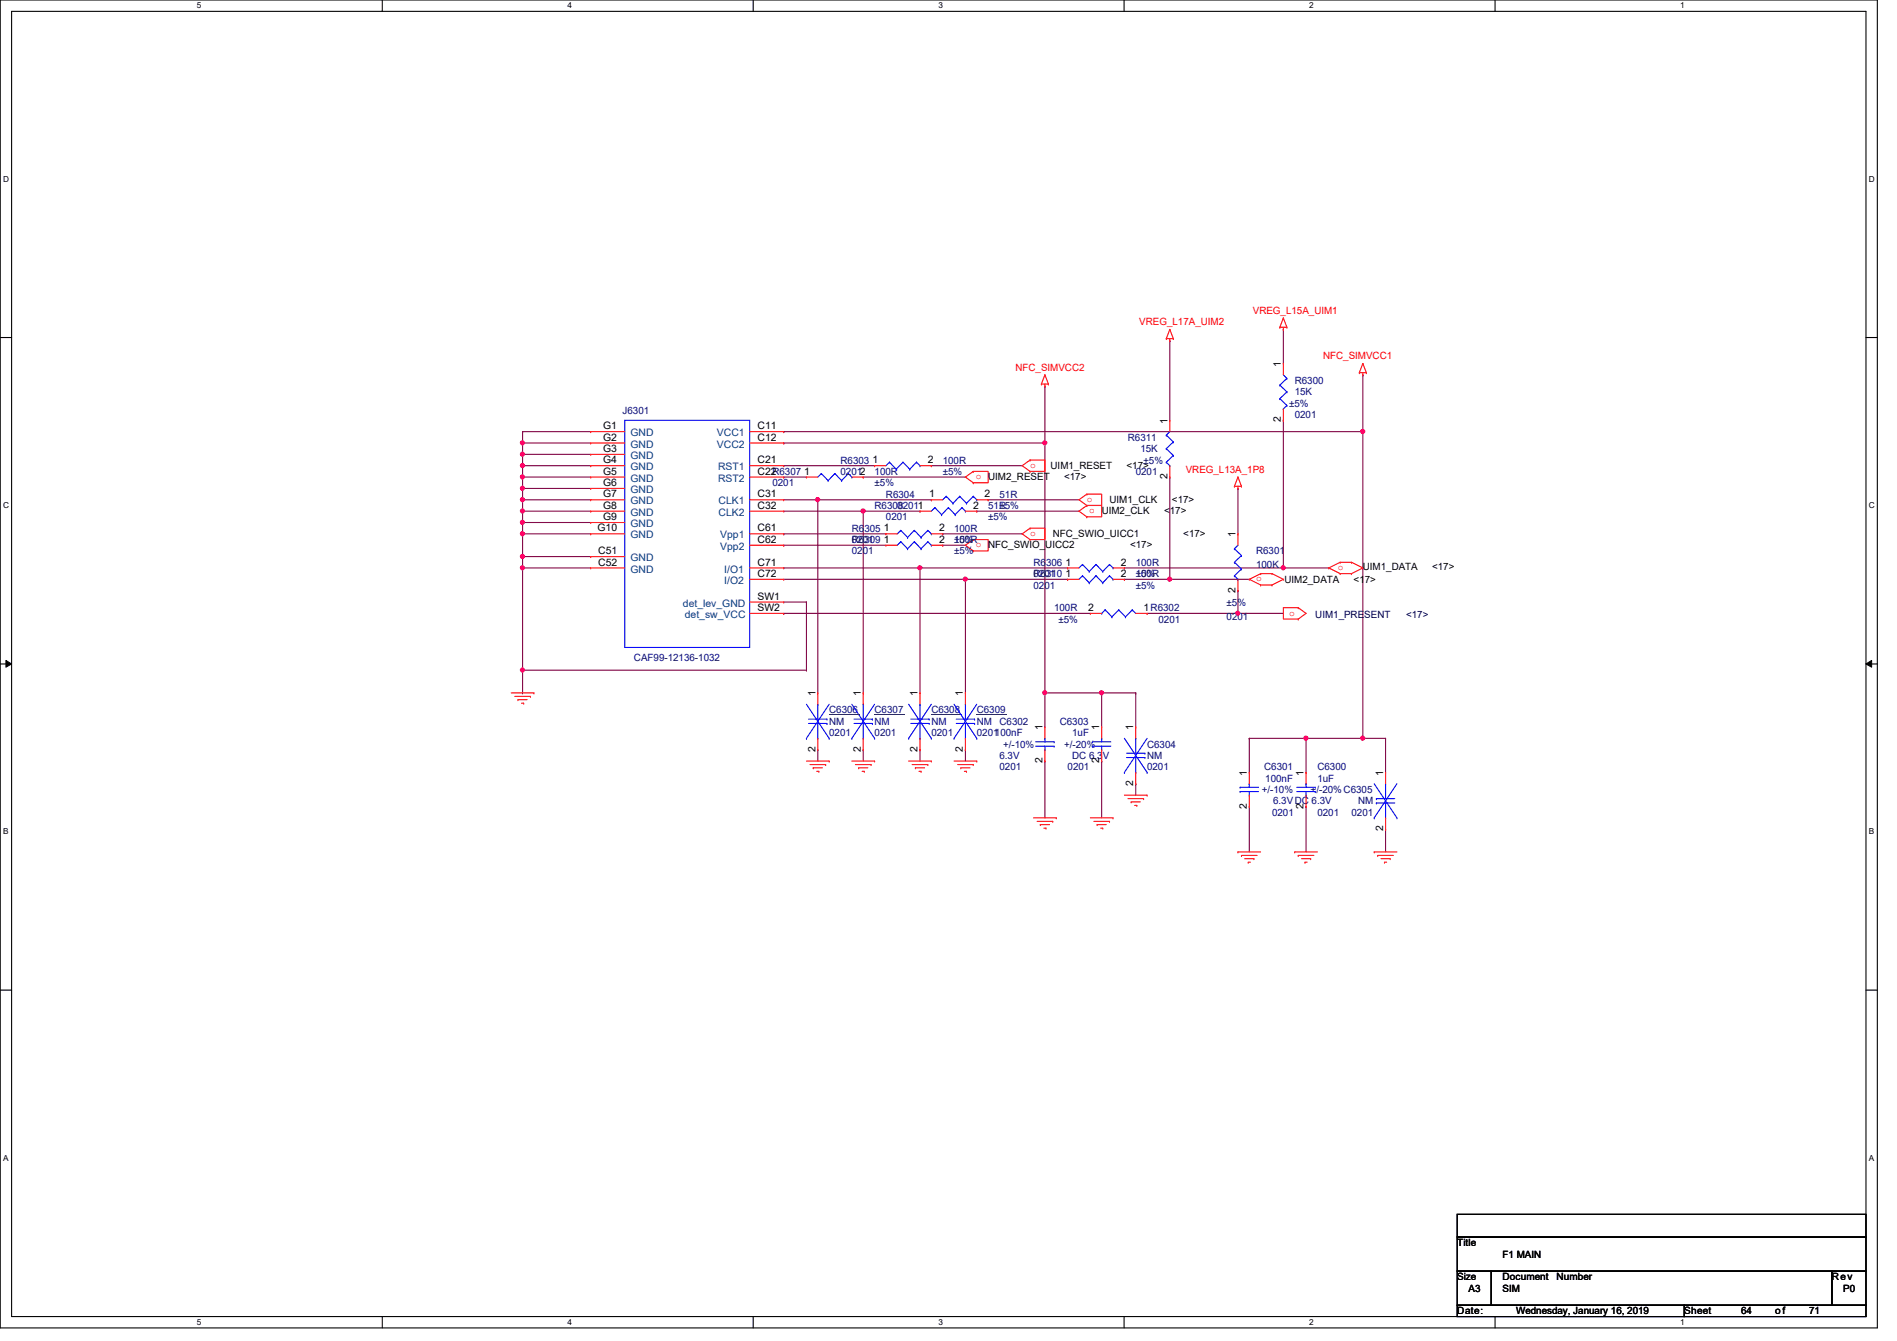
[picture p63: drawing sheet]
<svg xmlns="http://www.w3.org/2000/svg" width="297mm" height="210mm" viewBox="0 0 297 210" stroke-linecap="round" stroke-linejoin="round" font-family="sans-serif">
<defs><g id="words">
<g font-size="1.6" fill="#f00">
<text x="178.4" y="50.9">VREG_L17A_UIM2</text>
<text x="196.2" y="49.1">VREG_L15A_UIM1</text>
<text x="159" y="58">NFC_SIMVCC2</text>
<text x="207.2" y="56.2">NFC_SIMVCC1</text>
<text x="185.7" y="74">VREG_L13A_1P8</text>
</g>
<g font-size="1.6">
<text x="200.6" y="57.4" transform="rotate(-90 200.6 57.4)">1</text>
<text x="94.4" y="67.2">G1</text>
<text x="94.4" y="69">G2</text>
<text x="94.4" y="70.7">G3</text>
<text x="118.6" y="69">C12</text>
<text x="118.6" y="67.2">C11</text>
<text x="182.8" y="66.3" transform="rotate(-90 182.8 66.3)">1</text>
<text x="200.6" y="66.1" transform="rotate(-90 200.6 66.1)">2</text>
<text x="94.4" y="72.5">G4</text>
<text x="94.4" y="74.3">G5</text>
<text x="94.4" y="76.1">G6</text>
<text x="94.4" y="77.9">G7</text>
<text x="118.6" y="72.5">C21</text>
<text x="118.6" y="74.3">C22R6307</text>
<text x="118.6" y="77.9">C31</text>
<text x="125.9" y="74.3">1</text>
<text x="136.6" y="72.5">1</text>
<text x="145.3" y="72.5">2</text>
<text x="145.5" y="77.9">1</text>
<text x="154.2" y="77.9">2</text>
<text x="154.7" y="75.1">UIM2_RESET</text>
<text x="164.5" y="73.4">UIM1_RESET</text>
<text x="166.6" y="75.1">&lt;17&gt;</text>
<text x="176.4" y="73.4">&lt;17&gt;</text>
<text x="182.8" y="75" transform="rotate(-90 182.8 75)">2</text>
<text x="93.6" y="83.2">G10</text>
<text x="94.4" y="79.6">G8</text>
<text x="94.4" y="81.4">G9</text>
<text x="118.6" y="79.6">C32</text>
<text x="118.6" y="83.2">C61</text>
<text x="138.4" y="83.2">1</text>
<text x="147.1" y="83.2">2</text>
<text x="152.4" y="79.6">2</text>
<text x="172.5" y="80.4">UIM2_CLK</text>
<text x="173.7" y="78.8">UIM1_CLK</text>
<text x="182.3" y="80.4">&lt;17&gt;</text>
<text x="183.5" y="78.8">&lt;17&gt;</text>
<text x="93.7" y="86.7">C51</text>
<text x="93.7" y="88.5">C52</text>
<text x="118.6" y="85">C62</text>
<text x="118.6" y="88.5">C71</text>
<text x="138.4" y="85">1</text>
<text x="147.1" y="85">2</text>
<text x="154.7" y="85.7">NFC_SWIO_UICC2</text>
<text x="164.8" y="84.1">NFC_SWIO_UICC1</text>
<text x="166.8" y="88.5">1</text>
<text x="175.5" y="88.5">2</text>
<text x="176.9" y="85.7">&lt;17&gt;</text>
<text x="185.3" y="84.1">&lt;17&gt;</text>
<text x="193.5" y="84.1" transform="rotate(-90 193.5 84.1)">1</text>
<text x="213.4" y="89.3">UIM1_DATA</text>
<text x="224.2" y="89.3">&lt;17&gt;</text>
<text x="118.6" y="93.9">SW1</text>
<text x="118.6" y="95.6">SW2</text>
<text x="118.6" y="90.3">C72</text>
<text x="166.8" y="90.3">1</text>
<text x="170.4" y="95.6">2</text>
<text x="175.5" y="90.3">2</text>
<text x="179.1" y="95.6">1R6302</text>
<text x="193.5" y="92.8" transform="rotate(-90 193.5 92.8)">2</text>
<text x="201.1" y="91.2">UIM2_DATA</text>
<text x="212" y="91.2">&lt;17&gt;</text>
<text x="127.7" y="109" transform="rotate(-90 127.7 109)">1</text>
<text x="134.8" y="109" transform="rotate(-90 134.8 109)">1</text>
<text x="143.7" y="109" transform="rotate(-90 143.7 109)">1</text>
<text x="150.8" y="109" transform="rotate(-90 150.8 109)">1</text>
<text x="127.7" y="117.7" transform="rotate(-90 127.7 117.7)">2</text>
<text x="134.8" y="117.7" transform="rotate(-90 134.8 117.7)">2</text>
<text x="143.7" y="117.7" transform="rotate(-90 143.7 117.7)">2</text>
<text x="150.8" y="117.7" transform="rotate(-90 150.8 117.7)">2</text>
<text x="163.2" y="119.5" transform="rotate(-90 163.2 119.5)">2</text>
<text x="163.2" y="114.3" transform="rotate(-90 163.2 114.3)">1</text>
<text x="172.1" y="119.5" transform="rotate(-90 172.1 119.5)">2</text>
<text x="172.1" y="114.3" transform="rotate(-90 172.1 114.3)">1</text>
<text x="177.5" y="114.3" transform="rotate(-90 177.5 114.3)">1</text>
<text x="177.5" y="123" transform="rotate(-90 177.5 123)">2</text>
<text x="195.2" y="121.5" transform="rotate(-90 195.2 121.5)">1</text>
<text x="204.1" y="121.5" transform="rotate(-90 204.1 121.5)">1</text>
<text x="216.6" y="121.5" transform="rotate(-90 216.6 121.5)">1</text>
<text x="195.2" y="126.6" transform="rotate(-90 195.2 126.6)">2</text>
<text x="204.1" y="126.6" transform="rotate(-90 204.1 126.6)">2</text>
<text x="216.6" y="130.1" transform="rotate(-90 216.6 130.1)">2</text>
<text x="228.2" y="195.1">Title</text>
<text x="235.3" y="196.8">F1 MAIN</text>
<text x="228.2" y="200.4">Size</text>
<text x="230" y="202.2">A3</text>
<text x="235.3" y="202.2">SIM</text>
<text x="235.3" y="200.4">Document</text>
<text x="243.7" y="200.4">Number</text>
<text x="286.8" y="200.4">Rev</text>
<text x="288.6" y="202.2">P0</text>
<text x="228.2" y="205.7">Date:</text>
<text x="237.4" y="205.7">Wednesday, January 16, 2019</text>
<text x="263.7" y="205.7">Sheet</text>
<text x="272.6" y="205.7">64</text>
<text x="278" y="205.7">o f</text>
<text x="283.3" y="205.7">71</text>
</g>
<g font-size="1.6" fill="#000080">
<text x="97.5" y="64.7">J6301</text>
<text x="201.8" y="63.7">±5%</text>
<text x="202.7" y="60.1">R6300</text>
<text x="202.7" y="61.9">15K</text>
<text x="202.7" y="65.4">0201</text>
<text x="176.6" y="69">R6311</text>
<text x="178.6" y="70.8">15K</text>
<text x="120.9" y="76.1">0201</text>
<text x="131.6" y="72.6">R6303</text>
<text x="131.6" y="74.3">02012</text>
<text x="136.9" y="74.3">100R</text>
<text x="136.9" y="76.1">±5%</text>
<text x="138.7" y="77.9">R6304</text>
<text x="147.6" y="72.6">100R</text>
<text x="147.6" y="74.3">±5%</text>
<text x="156.5" y="77.9">51R</text>
<text x="177.8" y="74.3">0201</text>
<text x="179.1" y="72.6">±5%</text>
<text x="133.4" y="83.2">R6305</text>
<text x="136.9" y="79.7">R6308</text>
<text x="138.7" y="81.4">0201</text>
<text x="140.5" y="79.7">02011</text>
<text x="149.4" y="83.2">100R</text>
<text x="154.7" y="79.7">51R</text>
<text x="154.7" y="81.4">±5%</text>
<text x="156.5" y="79.7">±5%</text>
<text x="133.4" y="85">0201</text>
<text x="133.4" y="85">R6309</text>
<text x="133.4" y="86.8">0201</text>
<text x="149.4" y="85">100R</text>
<text x="149.4" y="85">±5%</text>
<text x="149.4" y="86.8">±5%</text>
<text x="161.8" y="88.6">R6306</text>
<text x="177.8" y="88.6">100R</text>
<text x="196.7" y="86.8">R6301</text>
<text x="196.7" y="88.9">100K</text>
<text x="161.8" y="90.3">R6310</text>
<text x="161.8" y="92.1">0201</text>
<text x="161.8" y="90.3">0201</text>
<text x="165.1" y="95.7">100R</text>
<text x="177.8" y="90.3">100R</text>
<text x="177.8" y="92.1">±5%</text>
<text x="177.8" y="90.3">±5%</text>
<text x="192.1" y="94.8">±5%</text>
<text x="165.7" y="97.5">±5%</text>
<text x="181.4" y="97.5">0201</text>
<text x="192.1" y="97.1">0201</text>
<text x="99.3" y="103.5">CAF99-12136-1032</text>
<text x="129.8" y="111.7">C6306</text>
<text x="129.8" y="113.5">NM</text>
<text x="136.9" y="111.7">C6307</text>
<text x="136.9" y="113.5">NM</text>
<text x="145.8" y="111.7">C6308</text>
<text x="145.8" y="113.5">NM</text>
<text x="152.9" y="111.7">C6309</text>
<text x="152.9" y="113.5">NM</text>
<text x="156.5" y="113.5">C6302</text>
<text x="165.9" y="113.5">C6303</text>
<text x="129.8" y="115.2">0201</text>
<text x="136.9" y="115.2">0201</text>
<text x="145.8" y="115.2">0201</text>
<text x="152.9" y="115.2">0201100nF</text>
<text x="156.5" y="118.8">6.3V</text>
<text x="157.1" y="117">+/-10%</text>
<text x="166.6" y="117">+/-20%</text>
<text x="167.9" y="115.2">1uF</text>
<text x="167.9" y="118.8">DC 6.3V</text>
<text x="179.6" y="117">C6304</text>
<text x="179.6" y="118.8">NM</text>
<text x="156.5" y="120.6">0201</text>
<text x="167.2" y="120.6">0201</text>
<text x="179.6" y="120.6">0201</text>
<text x="197.6" y="124.1">+/-10%</text>
<text x="197.9" y="120.6">C6301</text>
<text x="198.1" y="122.3">100nF</text>
<text x="199.3" y="125.9">6.3VDC 6.3V</text>
<text x="205.2" y="124.1">+/-20%C6305</text>
<text x="206.3" y="120.6">C6300</text>
<text x="206.3" y="122.3">1uF</text>
<text x="212.7" y="125.9">NM</text>
<text x="199.2" y="127.7">0201</text>
<text x="206.3" y="127.7">0201</text>
<text x="211.6" y="127.7">0201</text>
</g>
<g font-size="1.6" fill="#004080">
<text x="98.7" y="68.3">GND</text>
<text x="98.7" y="70.1">GND</text>
<text x="98.7" y="71.8">GND</text>
<text x="112.3" y="70.1">VCC2</text>
<text x="112.3" y="68.3">VCC1</text>
<text x="98.7" y="73.6">GND</text>
<text x="98.7" y="75.4">GND</text>
<text x="98.7" y="77.2">GND</text>
<text x="112.4" y="73.6">RST1</text>
<text x="112.4" y="75.4">RST2</text>
<text x="98.7" y="79">GND</text>
<text x="98.7" y="80.7">GND</text>
<text x="98.7" y="82.5">GND</text>
<text x="112.5" y="79">CLK1</text>
<text x="112.5" y="80.7">CLK2</text>
<text x="98.7" y="84.3">GND</text>
<text x="98.7" y="87.8">GND</text>
<text x="98.7" y="89.6">GND</text>
<text x="112.8" y="84.3">Vpp1</text>
<text x="112.8" y="86.1">Vpp2</text>
<text x="113.4" y="89.6">I/O1</text>
<text x="106.9" y="95">det_lev_GND</text>
<text x="113.4" y="91.4">I/O2</text>
<text x="107.2" y="96.7">det_sw_VCC</text>
</g>
<g font-size="1.6" fill="#000040">
<text x="205.9" y="96.7">UIM1_PRESENT</text>
<text x="220.2" y="96.7">&lt;17&gt;</text>
</g>
<g font-size="1.5" fill="#f00">
<text x="153.7" y="74.3" transform="rotate(180 153.7 74.3)">o</text>
<text x="161.3" y="73.2">o</text>
<text x="161.3" y="83.9">o</text>
<text x="170.2" y="78.6">o</text>
<text x="171.4" y="79.7" transform="rotate(180 171.4 79.7)">o</text>
<text x="153.7" y="85" transform="rotate(180 153.7 85)">o</text>
<text x="210.4" y="88.6" transform="rotate(180 210.4 88.6)">o</text>
<text x="196.7" y="91">o</text>
<text x="201.8" y="96.4">o</text>
</g>
<g font-size="1.3">
<text x="30.8" y="1.3">5</text>
<text x="88.9" y="1.3">4</text>
<text x="146.9" y="1.3">3</text>
<text x="205" y="1.3">2</text>
<text x="263.1" y="1.3">1</text>
<text x=".5" y="28.4">D</text>
<text x="292.6" y="28.4">D</text>
<text x=".5" y="79.5">C</text>
<text x="292.6" y="79.5">C</text>
<text x=".5" y="130.6">B</text>
<text x="292.6" y="130.6">B</text>
<text x=".5" y="181.7">A</text>
<text x="292.6" y="181.7">A</text>
<text x="30.8" y="207.4">5</text>
<text x="88.9" y="207.4">4</text>
<text x="146.9" y="207.4">3</text>
<text x="205" y="207.4">2</text>
<text x="263.1" y="207.4">1</text>
</g>
</g></defs>
<path d="M0 0h294v207.9h-294zM1.8 1.8h290.4v204.3h-290.4z" fill="none" stroke="#000" stroke-width=".17"/>
<g fill="#fff">
<path d="M30.8 .2h.7v1.4h-.7z"/>
<path d="M30.8 206.2h.7v1.4h-.7z"/>
</g>
<path d="M59.9 0v1.8M59.9 206.1v1.8" fill="none" stroke="#000" stroke-width=".17"/>
<g fill="#fff">
<path d="M88.9 .2h.6v1.4h-.6z"/>
<path d="M88.9 206.2h.6v1.4h-.6z"/>
</g>
<path d="M117.9 0v1.8M117.9 206.1v1.8" fill="none" stroke="#000" stroke-width=".17"/>
<g fill="#fff">
<path d="M146.9 .2h.7v1.4h-.7z"/>
<path d="M146.9 206.2h.7v1.4h-.7z"/>
</g>
<path d="M176 0v1.8M176 206.1v1.8" fill="none" stroke="#000" stroke-width=".17"/>
<g fill="#fff">
<path d="M205 .2h.7v1.4h-.7z"/>
<path d="M205 206.2h.7v1.4h-.7z"/>
</g>
<path d="M234.1 0v1.8M234.1 206.1v1.8" fill="none" stroke="#000" stroke-width=".17"/>
<g fill="#fff">
<path d="M263.1 .2h.7v1.4h-.7z"/>
<path d="M263.1 206.2h.7v1.4h-.7z"/>
<path d="M.5 27.3h.9v1.4h-.9z"/>
<path d="M292.6 27.3h.9v1.4h-.9z"/>
<path d="M.5 78.4h.9v1.4h-.9z"/>
<path d="M292.6 78.4h.9v1.4h-.9z"/>
</g>
<path d="M0 52.8h1.8M292.2 52.8h1.8" fill="none" stroke="#000" stroke-width=".17"/>
<g fill="#fff">
<path d="M.5 129.5h.8v1.4h-.8z"/>
<path d="M292.6 129.5h.9v1.4h-.9z"/>
</g>
<path d="M0 103.9h1.8M292.2 103.9h1.8" fill="none" stroke="#000" stroke-width=".17"/>
<path d="M.9 103.4l.9 .5-.9 .5zM292.2 103.9l.9-.5v1z" fill="#000"/>
<path d="M.9 103.4l.9 .5-.9 .5zM292.2 103.9l.9-.5v1z" fill="none" stroke="#000" stroke-width=".16"/>
<g fill="#fff">
<path d="M.5 180.5h.8v1.4h-.8z"/>
<path d="M292.6 180.5h.9v1.4h-.9z"/>
</g>
<path d="M0 155h1.8M292.2 155h1.8" fill="none" stroke="#000" stroke-width=".17"/>
<g fill="none" stroke="#800040" stroke-width=".17">
<path d="M163.6 60.5h.1M163.6 60.5v8.8M163.6 119.1h.1M163.6 108.5h.1M163.6 108.5h14.2M163.6 108.5v5.3M163.6 119.1v8.9M172.5 108.5h.1M172.5 119.1h.1M172.5 108.5v5.3M172.5 119.1v8.9M177.8 108.5h.1"/>
<path d="M177.8 108.5v5.3M177.8 122.7h.1M177.8 122.7v1.8"/>
</g>
<circle cx="172.5" cy="108.4" r=".32" fill="#f0f"/>
<circle cx="172.5" cy="108.4" r=".32" fill="none" stroke="#f0f" stroke-width=".17"/>
<path d="M122.7 69.3h.1M122.7 69.3h40.9M163.6 69.3h.1M163.6 69.3v39.2" fill="none" stroke="#800040" stroke-width=".17"/>
<circle cx="163.6" cy="108.4" r=".32" fill="#f0f"/>
<circle cx="163.6" cy="108.4" r=".32" fill="none" stroke="#f0f" stroke-width=".17"/>
<circle cx="163.6" cy="69.3" r=".32" fill="#f0f"/>
<circle cx="163.6" cy="69.3" r=".32" fill="none" stroke="#f0f" stroke-width=".17"/>
<path d="M195.6 115.6h.1M195.6 115.6h21.4M204.5 115.6h.1M213.4 115.6h.1M217 115.6h.1M217 115.6v5.3M204.5 126.2h.1M204.5 126.2v7.1M217 129.8h.1M217 129.8v3.5" fill="none" stroke="#800040" stroke-width=".17"/>
<circle cx="204.5" cy="115.5" r=".32" fill="#f0f"/>
<circle cx="204.5" cy="115.5" r=".32" fill="none" stroke="#f0f" stroke-width=".17"/>
<path d="M213.4 58.7h.1M213.4 58.7v56.9M122.7 67.6h.1M122.7 67.6h90.7M213.4 67.6h.1M195.6 115.6h.1M195.6 115.6v5.3" fill="none" stroke="#800040" stroke-width=".17"/>
<circle cx="213.4" cy="115.5" r=".32" fill="#f0f"/>
<circle cx="213.4" cy="115.5" r=".32" fill="none" stroke="#f0f" stroke-width=".17"/>
<circle cx="213.4" cy="67.5" r=".32" fill="#f0f"/>
<circle cx="213.4" cy="67.5" r=".32" fill="none" stroke="#f0f" stroke-width=".17"/>
<g fill="none" stroke="#800040" stroke-width=".17">
<path d="M122.7 72.9h.1M122.7 74.7h.1M122.7 72.9h14.2M122.7 74.7h3.6M122.7 78.2h5.4M128.1 78.2h.1M135.2 74.7h.1M135.2 74.7h16M145.8 72.9h.1M145.8 72.9h14.3M154.7 78.2h.1M154.7 78.2h14.2"/>
<path d="M201 65.8h.1M201 65.8v23.1M122.7 83.6h.1M122.7 85.3h.1M122.7 80h12.5M122.7 83.6h16M122.7 85.3h16M122.7 88.9h21.4M135.2 80h.1M144.1 88.9h.1M147.6 83.6h.1M147.6 85.3h.1"/>
<path d="M147.6 83.6h12.5M147.6 85.3h3.6M152.9 80h.1M152.9 80h16M201 88.9h.1M201 88.9h7.1M204.5 115.6h.1M204.5 115.6v5.3M195.6 126.2h.1M195.6 126.2v7.1"/>
</g>
<circle cx="200.9" cy="88.9" r=".32" fill="#f0f"/>
<circle cx="200.9" cy="88.9" r=".32" fill="none" stroke="#f0f" stroke-width=".17"/>
<path d="M201 51.6h.1M201 51.6v5.3M122.7 90.7h28.5M151.2 90.7h.1M176.1 88.9h.1M176.1 88.9h24.9" fill="none" stroke="#800040" stroke-width=".17"/>
<circle cx="151.1" cy="90.7" r=".32" fill="#f0f"/>
<circle cx="151.1" cy="90.7" r=".32" fill="none" stroke="#f0f" stroke-width=".17"/>
<path d="M183.2 53.3h.1M183.2 53.3v12.5M183.2 74.7h.1M183.2 74.7v16M176.1 90.7h.1M176.1 90.7h19.5M183.2 90.7h.1" fill="none" stroke="#800040" stroke-width=".17"/>
<circle cx="183.1" cy="90.7" r=".32" fill="#f0f"/>
<circle cx="183.1" cy="90.7" r=".32" fill="none" stroke="#f0f" stroke-width=".17"/>
<path d="M179.6 96h.1M179.6 96h14.2" fill="none" stroke="#800040" stroke-width=".17"/>
<circle cx="193.8" cy="96" r=".32" fill="#f0f"/>
<circle cx="193.8" cy="96" r=".32" fill="none" stroke="#f0f" stroke-width=".17"/>
<path d="M81.8 67.6h.1M81.8 67.6h10.7M81.8 67.6v1.7M193.8 76.5h.1M193.8 76.5v7.1M122.7 96h.1M122.7 96h48M193.8 96h.1M193.8 92.5h.1M193.8 96h7.2M193.8 92.5v3.5" fill="none" stroke="#800040" stroke-width=".17"/>
<circle cx="81.8" cy="69.3" r=".32" fill="#f0f"/>
<circle cx="81.8" cy="69.3" r=".32" fill="none" stroke="#f0f" stroke-width=".17"/>
<path d="M81.8 69.3h.1M81.8 71.1h.1M81.8 69.3h10.7M81.8 69.3v3.6M81.8 71.1h10.7" fill="none" stroke="#800040" stroke-width=".17"/>
<circle cx="81.8" cy="71.1" r=".32" fill="#f0f"/>
<circle cx="81.8" cy="71.1" r=".32" fill="none" stroke="#f0f" stroke-width=".17"/>
<path d="M81.8 72.9h.1M81.8 72.9h10.7" fill="none" stroke="#800040" stroke-width=".17"/>
<circle cx="81.8" cy="72.9" r=".32" fill="#f0f"/>
<circle cx="81.8" cy="72.9" r=".32" fill="none" stroke="#f0f" stroke-width=".17"/>
<path d="M81.8 74.7h.1M81.8 76.5h.1M81.8 74.7h10.7M81.8 76.5h10.7" fill="none" stroke="#800040" stroke-width=".17"/>
<circle cx="81.8" cy="76.4" r=".32" fill="#f0f"/>
<circle cx="81.8" cy="76.4" r=".32" fill="none" stroke="#f0f" stroke-width=".17"/>
<path d="M81.8 72.9h.1M81.8 74.7h.1M81.8 72.9v3.6" fill="none" stroke="#800040" stroke-width=".17"/>
<circle cx="81.8" cy="74.6" r=".32" fill="#f0f"/>
<circle cx="81.8" cy="74.6" r=".32" fill="none" stroke="#f0f" stroke-width=".17"/>
<path d="M81.8 76.5h.1M81.8 78.2h.1M81.8 76.5v1.7M81.8 78.2h10.7M81.8 80h.1M81.8 81.8h.1M81.8 80h10.7M81.8 81.8h10.7" fill="none" stroke="#800040" stroke-width=".17"/>
<circle cx="81.8" cy="81.8" r=".32" fill="#f0f"/>
<circle cx="81.8" cy="81.8" r=".32" fill="none" stroke="#f0f" stroke-width=".17"/>
<path d="M81.8 78.2h.1M81.8 78.2v1.8" fill="none" stroke="#800040" stroke-width=".17"/>
<circle cx="81.8" cy="80" r=".32" fill="#f0f"/>
<circle cx="81.8" cy="80" r=".32" fill="none" stroke="#f0f" stroke-width=".17"/>
<circle cx="81.8" cy="78.2" r=".32" fill="#f0f"/>
<circle cx="81.8" cy="78.2" r=".32" fill="none" stroke="#f0f" stroke-width=".17"/>
<path d="M81.8 80h.1M81.8 81.8h.1M81.8 87.1h.1M81.8 80v3.6M81.8 87.1h10.7" fill="none" stroke="#800040" stroke-width=".17"/>
<circle cx="81.8" cy="87.1" r=".32" fill="#f0f"/>
<circle cx="81.8" cy="87.1" r=".32" fill="none" stroke="#f0f" stroke-width=".17"/>
<path d="M81.8 88.9h.1M81.8 87.1h.1M81.8 88.9h10.7M81.8 87.1v17.8M81.8 104.9h.1" fill="none" stroke="#800040" stroke-width=".17"/>
<circle cx="81.8" cy="88.9" r=".32" fill="#f0f"/>
<circle cx="81.8" cy="88.9" r=".32" fill="none" stroke="#f0f" stroke-width=".17"/>
<path d="M81.8 83.6h.1M81.8 83.6h10.7" fill="none" stroke="#800040" stroke-width=".17"/>
<circle cx="81.8" cy="83.5" r=".32" fill="#f0f"/>
<circle cx="81.8" cy="83.5" r=".32" fill="none" stroke="#f0f" stroke-width=".17"/>
<path d="M81.8 83.6h.1M81.8 83.6v3.5M122.7 94.2h3.6M126.3 94.2h.1M126.3 94.2v10.7M81.8 104.9h.1M81.8 108.5h.1M81.8 104.9v3.6M81.8 104.9h44.5M126.3 104.9h.1" fill="none" stroke="#800040" stroke-width=".17"/>
<circle cx="81.8" cy="104.9" r=".32" fill="#f0f"/>
<circle cx="81.8" cy="104.9" r=".32" fill="none" stroke="#f0f" stroke-width=".17"/>
<path d="M135.2 80h.1M135.2 80v28.5M128.1 117.3h.1M128.1 117.3v1.8M135.2 117.3h.1M135.2 117.3v1.8" fill="none" stroke="#800040" stroke-width=".17"/>
<circle cx="135.1" cy="80" r=".32" fill="#f0f"/>
<circle cx="135.1" cy="80" r=".32" fill="none" stroke="#f0f" stroke-width=".17"/>
<path d="M128.1 78.2h.1M128.1 78.2v30.3M135.2 80h8.9M144.1 80h.1" fill="none" stroke="#800040" stroke-width=".17"/>
<circle cx="128" cy="78.2" r=".32" fill="#f0f"/>
<circle cx="128" cy="78.2" r=".32" fill="none" stroke="#f0f" stroke-width=".17"/>
<path d="M128.1 78.2h17.7M145.8 78.2h.1M144.1 88.9h.1M144.1 88.9v19.6M151.2 90.7h.1M151.2 90.7v17.8M151.2 90.7h16M167.2 90.7h.1M144.1 117.3h.1M144.1 117.3v1.8M151.2 117.3h.1M151.2 117.3v1.8" fill="none" stroke="#800040" stroke-width=".17"/>
<circle cx="144" cy="88.9" r=".32" fill="#f0f"/>
<circle cx="144" cy="88.9" r=".32" fill="none" stroke="#f0f" stroke-width=".17"/>
<path d="M144.1 88.9h23.1M167.2 88.9h.1" fill="none" stroke="#800040" stroke-width=".17"/>
<g fill="none" stroke="#f00" stroke-width=".17">
<path d="M163.6 58.7h.1M163.6 58.7l-.5 1.4M163.6 58.7l.6 1.4M182.6 53h.1M182.6 53h1.1M183.2 53.3h.1M183.2 51.6h.1M183.2 53v.3M183.2 51.6l.5 1.4M183.2 51.6l-.6 1.4M183.7 53h.1M200.4 51.2h.1"/>
<path d="M200.4 51.2h1.1M201 51.6h.1M201 49.8h.1M201 56.9h.1M201 51.2v.4M201 56.9v1.8M201 49.8l.5 1.4M201 49.8l-.6 1.4M201.5 51.2h.1M212.8 58.3h.1M212.8 58.3h1.1M213.4 58.7h.1"/>
<path d="M213.4 56.9h.1M213.4 58.3v.4M213.4 56.9l.5 1.4M213.4 56.9l-.6 1.4M213.9 58.3h.1M92.5 67.6h.1M92.5 69.3h.1M92.5 71.1h.1M92.5 72.9h.1M92.5 74.7h.1M92.5 76.5h.1M92.5 78.2h.1"/>
<path d="M92.5 74.7h5.3M92.5 67.6h5.3M92.5 69.3h5.3M92.5 71.1h5.3M92.5 72.9h5.3M92.5 76.5h5.3M92.5 78.2h5.3M117.4 74.7h5.3M117.4 67.6h5.3M117.4 69.3h5.3M117.4 72.9h5.3M117.4 78.2h5.3"/>
<path d="M122.7 69.3h.1M122.7 67.6h.1M122.7 72.9h.1M122.7 74.7h.1M122.7 78.2h.1M126.3 74.7h.1M126.3 74.7h1.8M133.4 74.7h1.8M135.2 74.7h.1M136.9 72.9h.1M136.9 72.9h1.8M144.1 72.9h1.7"/>
<path d="M145.8 72.9h.1M145.8 78.2h.1M145.8 78.2h1.8M152.4 75.6h.1M152.4 73.8h.1M152.4 73.8h2.3v1.8h-2.3M152.4 73.8l-1.2 .9 1.2 .9M152.9 78.2h1.8M154.7 78.2h.1M161.3 72h.1M161.3 73.8h.1M161.3 72h2.3v1.8h-2.3"/>
<path d="M161.3 72l-1.2 .9 1.2 .9M163.1 60.1h.1M163.1 60.1h1.1M163.6 60.5h.1M163.6 60.1v.4M164.2 60.1h.1M170.2 77.3h.1M170.2 79.1h.1M170.2 77.3h2.3v1.8h-2.3M170.2 79.1h2.3v1.8h-2.3M170.2 77.3l-1.3 .9 1.3 .9M170.2 79.1l-1.3 .9 1.3 .9"/>
<path d="M183.2 65.8h.1M183.2 74.7h.1M183.2 65.8v1.8M183.2 72.9v1.8M193.3 76.1h.1M193.3 76.1h1.1M193.8 76.5h.1M193.8 74.7h.1M193.8 76.1v.4M193.8 74.7l-.5 1.4M193.8 74.7l.6 1.4M194.4 76.1h.1"/>
<path d="M201 65.8h.1M201 64v1.8M92.5 80h.1M92.5 81.8h.1M92.5 83.6h.1M92.5 87.1h.1M92.5 88.9h.1M92.5 83.6h5.3M92.5 80h5.3M92.5 81.8h5.3M92.5 87.1h5.3M92.5 88.9h5.3"/>
<path d="M117.4 83.6h5.3M117.4 90.7h5.3M117.4 96h5.3M117.4 80h5.3M117.4 94.2h5.3M117.4 88.9h5.3M117.4 85.3h5.3M122.7 94.2h.1M122.7 96h.1M122.7 80h.1M122.7 83.6h.1M122.7 85.3h.1"/>
<path d="M122.7 88.9h.1M122.7 90.7h.1M138.7 83.6h.1M138.7 85.3h.1M138.7 83.6h1.8M138.7 85.3h1.8M144.1 80h.1M144.1 80h1.7M145.8 83.6h1.8M145.8 85.3h1.8M147.6 83.6h.1M147.6 85.3h.1"/>
<path d="M151.2 80h1.7M152.4 86.2h.1M152.4 84.5h.1M152.4 84.5h2.3v1.7h-2.3M152.4 84.5l-1.2 .8 1.2 .9M152.9 80h.1M161.3 82.7h.1M161.3 84.5h.1M161.3 82.7h2.3v1.8h-2.3M161.3 82.7l-1.2 .9 1.2 .9M167.2 90.7h.1M167.2 88.9h.1"/>
<path d="M167.2 90.7h1.7M167.2 88.9h1.7M170.2 80.9h.1M170.7 96h.1M170.7 96h1.8M174.3 90.7h1.8M174.3 88.9h1.8M176.1 90.7h.1M176.1 88.9h.1M177.8 96h1.8M179.6 96h.1M193.8 83.6h.1"/>
<path d="M193.8 92.5h.1M193.8 83.6v1.7M193.8 90.7v1.8M195.6 90.7h.1M195.6 90.7l1.8 .9M197.4 89.8h.1M197.4 91.6h.1M197.4 89.8h1.8M197.4 89.8l-1.8 .9M197.4 91.6h1.8M199.2 89.8h.1M199.2 91.6h.1"/>
<path d="M199.2 89.8l1.8 .9M201 90.7h.1M201 90.7l-1.8 .9M203.3 95.1h.1M203.3 96.9h.1M203.3 95.1h-2.3v1.8h2.3M203.3 95.1l1.2 .9-1.2 .9M208.1 88.9h.1M208.1 88.9l1.7 .9M209.8 89.8h.1M209.8 88h.1M209.8 89.8h1.8"/>
<path d="M209.8 88l-1.7 .9M209.8 88h1.8M211.6 89.8h.1M211.6 88h.1M211.6 88l1.8 .9M213.4 88.9h.1M213.4 88.9l-1.8 .9M80 108.5h3.6M80.6 109h2.5M81.1 109.5h.1M81.1 109.5h1.4M81.7 110.1h.3"/>
<path d="M82 110.1h.1M83.1 109h.1M83.6 108.5h.1M126.3 119.1h3.5M126.8 119.7h2.5M128.1 108.5h.1M128.1 117.3h.1M128.1 108.5v1.7M128.1 115.6v1.7M129.3 119.7h.1M129.8 119.1h.1M133.4 119.1h3.5"/>
<path d="M133.9 119.7h2.5M135.2 108.5h.1M135.2 117.3h.1M135.2 108.5v1.7M135.2 115.6v1.7M136.4 119.7h.1M136.9 119.1h.1M142.3 119.1h3.5M142.8 119.7h2.5M144.1 108.5h.1M144.1 117.3h.1M144.1 108.5v1.7"/>
<path d="M144.1 115.6v1.7M145.3 119.7h.1M145.8 119.1h.1M149.4 119.1h3.5M149.9 119.7h2.5M151.2 108.5h.1M151.2 117.3h.1M151.2 108.5v1.7M151.2 115.6v1.7M152.4 119.7h.1M152.9 119.1h.1M163.6 113.8h.1"/>
<path d="M163.6 119.1h.1M163.6 113.8v1.8M163.6 117.3v1.8M172.5 113.8h.1M172.5 119.1h.1M172.5 113.8v1.8M172.5 117.3v1.8M177.8 113.8h.1M177.8 113.8v1.8M127.3 120.2h.1M127.3 120.2h1.5M127.9 120.7h.3"/>
<path d="M128.2 120.7h.1M134.4 120.2h.1M134.4 120.2h1.5M135 120.7h.3M135.3 120.7h.1M143.3 120.2h.1M143.3 120.2h1.5M143.9 120.7h.3M144.2 120.7h.1M150.4 120.2h.1M150.4 120.2h1.5M151 120.7h.3"/>
<path d="M151.3 120.7h.1M161.8 128h3.6M162.4 128.6h2.4M162.9 129.1h.1M162.9 129.1h1.4M163.4 129.6h.4M163.8 129.6h.1M164.8 128.6h.1M165.4 128h.1M170.7 128h3.6M171.3 128.6h2.4M171.8 129.1h.1"/>
<path d="M171.8 129.1h1.4M172.3 129.6h.4M172.7 129.6h.1M173.7 128.6h.1M174.3 128h.1M176.1 124.5h3.5M176.6 125h2.5M177.1 125.5h.1M177.1 125.5h1.5M177.7 126.1h.3M177.8 122.7h.1M177.8 120.9v1.8"/>
<path d="M178 126.1h.1M179.1 125h.1M179.6 124.5h.1M193.8 133.3h.1M193.8 133.3h3.6M194.4 133.9h.1M194.4 133.9h2.4M194.9 134.4h1.4M195.4 135h.1M195.4 135h.4M195.6 120.9h.1M195.6 126.2h.1"/>
<path d="M195.6 120.9v1.8M195.6 124.5v1.7M196.3 134.4h.1M202.7 133.3h.1M202.7 133.3h3.6M203.3 133.9h.1M203.3 133.9h2.4M203.8 134.4h1.4M204.3 135h.1M204.3 135h.4M204.5 120.9h.1M204.5 126.2h.1"/>
<path d="M204.5 120.9v1.8M204.5 124.5v1.7M205.2 134.4h.1M215.2 133.3h.1M215.2 133.3h3.5M215.7 133.9h.1M215.7 133.9h2.5M216.2 134.4h1.5M216.8 135h.1M216.8 135h.3M217 120.9h.1M217 129.8h.1"/>
<path d="M217 120.9v1.8M217 128v1.8M217.7 134.4h.1"/>
</g>
<path d="M228.2 190.1h64v3.5h-64zM228.2 193.6h64v5.4h-64zM228.2 199h5.3v5.3h-5.3zM233.5 199h53.3v5.3h-53.3zM286.8 199h5.4v5.3h-5.4zM228.2 204.3h35.5v1.8h-35.5zM263.7 204.3h28.5v1.8h-28.5z" fill="none" stroke="#000" stroke-width=".17"/>
<g fill="none" stroke="#00f" stroke-width=".17">
<path d="M201 58.7l.5 .5M201.5 59.2h.1M201.5 59.2l-1.1 1.1M97.8 65.8h19.6v35.5h-19.6zM128.6 74.1h.1M128.6 74.1l-.5 .6M128.6 74.1l1.1 1.1M129.7 75.2h.1M130.7 74.1h.1M130.7 74.1l-1 1.1M130.7 74.1l1.1 1.1M131.8 75.2h.1"/>
<path d="M132.8 74.1h.1M132.8 74.1l-1 1.1M132.8 74.1l.6 .6M133.4 74.7h.1M139.3 72.3h.1M139.3 72.3l-.6 .6M139.3 72.3l1 1.1M140.3 73.4h.1M141.4 72.3h.1M141.4 72.3l-1.1 1.1M141.4 72.3l1 1.1M142.4 73.4h.1"/>
<path d="M143.5 72.3h.1M143.5 72.3l.6 .6M143.5 72.3l-1.1 1.1M144.1 72.9h.1M146.4 79.5h.1M146.4 79.5l-.6 .5M146.4 79.5l1 1.1M148.2 77.7h.1M148.2 77.7l-.6 .5M148.2 77.7l1 1.1M148.5 79.5h.1M148.5 79.5l-1.1 1.1"/>
<path d="M148.5 79.5l1.1 1.1M149.2 78.8h.1M150.3 77.7h.1M150.3 77.7l-1.1 1.1M150.3 77.7l1 1.1M150.6 79.5h.1M150.6 79.5l-1 1.1M150.6 79.5l.6 .5M151.3 78.8h.1M152.4 77.7h.1M152.4 77.7l-1.1 1.1M152.4 77.7l.5 .5"/>
<path d="M152.9 78.2h.1M182.6 68.1h.1M182.6 70.2h.1M182.6 72.3h.1M182.6 68.1l1.1 1.1M182.6 70.2l1.1 1.1M182.6 72.3l.6 .6M183.2 72.9h.1M183.2 67.6l-.6 .5M183.7 69.2h.1M183.7 71.3h.1M183.7 69.2l-1.1 1"/>
<path d="M183.7 71.3l-1.1 1M200.4 60.3h.1M200.4 62.4h.1M200.4 60.3l1.1 1M200.4 62.4l1.1 1.1M201 64h.1M201.5 61.3h.1M201.5 63.5h.1M201.5 61.3l-1.1 1.1M201.5 63.5l-.5 .5M141.1 83h.1M141.1 84.8h.1"/>
<path d="M141.1 83l-.6 .6M141.1 83l1 1.1M141.1 84.8l-.6 .5M141.1 84.8l1 1.1M142.1 84.1h.1M142.1 85.9h.1M143.2 83h.1M143.2 84.8h.1M143.2 83l-1.1 1.1M143.2 83l1 1.1M143.2 84.8l-1.1 1.1M143.2 84.8l1 1.1"/>
<path d="M144.2 84.1h.1M144.2 85.9h.1M145.3 83h.1M145.3 84.8h.1M145.3 83l-1.1 1.1M145.3 83l.5 .6M145.3 84.8l-1.1 1.1M145.3 84.8l.5 .5M145.8 83.6h.1M145.8 85.3h.1M147.4 80.6h.1M149.6 80.6h.1"/>
<path d="M151.2 80h.1M169.5 90.1h.1M169.5 88.3h.1M169.5 90.1l-.6 .6M169.5 90.1l1.1 1.1M169.5 88.3l-.6 .6M169.5 88.3l1.1 1.2M170.6 91.2h.1M170.6 89.5h.1M171.6 90.1h.1M171.6 88.3h.1M171.6 90.1l-1 1.1"/>
<path d="M171.6 90.1l1.1 1.1M171.6 88.3l-1 1.2M171.6 88.3l1.1 1.2M172.5 96h.1M172.7 91.2h.1M172.7 89.5h.1M173.1 95.5h.1M173.1 95.5l1 1.1M173.1 95.5l-.6 .5M173.7 90.1h.1M173.7 88.3h.1M173.7 90.1l-1 1.1"/>
<path d="M173.7 90.1l.6 .6M173.7 88.3l-1 1.2M173.7 88.3l.6 .6M174.1 96.6h.1M174.3 90.7h.1M174.3 88.9h.1M175.2 95.5h.1M175.2 95.5l1 1.1M175.2 95.5l-1.1 1.1M176.2 96.6h.1M177.3 95.5h.1M177.3 95.5l.5 .5"/>
<path d="M177.3 95.5l-1.1 1.1M193.3 85.9h.1M193.3 88h.1M193.3 90.1h.1M193.3 85.9l1.1 1.1M193.3 88l1.1 1.1M193.3 90.1l.5 .6M193.8 90.7h.1M193.8 85.3l-.5 .6M194.4 87h.1M194.4 89.1h.1M194.4 87l-1.1 1"/>
<path d="M194.4 89.1l-1.1 1M126.3 115.6h.1M126.3 110.2l3.5 5.4M126.6 112.6h2.9M126.6 113.2h2.9M128.1 110.2h.1M128.1 115.6h.1M128.1 110.2v2.4M128.1 113.2v2.4M129.5 112.6h.1M129.5 113.2h.1M129.8 115.6h.1"/>
<path d="M129.8 110.2l-3.5 5.4M133.4 115.6h.1M133.4 110.2l3.5 5.4M133.7 112.6h2.9M133.7 113.2h2.9M135.2 110.2h.1M135.2 115.6h.1M135.2 110.2v2.4M135.2 113.2v2.4M136.6 112.6h.1M136.6 113.2h.1M136.9 115.6h.1"/>
<path d="M136.9 110.2l-3.5 5.4M142.3 115.6h.1M142.3 110.2l3.5 5.4M142.6 112.6h2.9M142.6 113.2h2.9M144.1 110.2h.1M144.1 115.6h.1M144.1 110.2v2.4M144.1 113.2v2.4M145.5 112.6h.1M145.5 113.2h.1M145.8 115.6h.1"/>
<path d="M145.8 110.2l-3.5 5.4M149.4 115.6h.1M149.4 110.2l3.5 5.4M149.7 112.6h2.9M149.7 113.2h2.9M151.2 110.2h.1M151.2 115.6h.1M151.2 110.2v2.4M151.2 113.2v2.4M152.6 112.6h.1M152.6 113.2h.1M152.9 115.6h.1"/>
<path d="M152.9 110.2l-3.5 5.4M162.2 116.1h2.9M162.2 116.8h2.9M163.6 115.6h.1M163.6 117.3h.1M163.6 115.6v.5M163.6 116.8v.5M165.1 116.1h.1M165.1 116.8h.1M171.1 116.1h.1M171.1 116.8h.1M171.1 116.1h2.8"/>
<path d="M171.1 116.8h2.8M172.5 115.6h.1M172.5 117.3h.1M172.5 115.6v.5M172.5 116.8v.5M176.1 115.6l3.5 5.3M176.4 117.9h2.9M176.4 118.6h2.9M177.8 115.6h.1M177.8 115.6v2.3M177.8 118.6v2.3M179.3 117.9h.1"/>
<path d="M179.3 118.6h.1M179.6 115.6l-3.5 5.3M176.1 120.9h.1M177.8 120.9h.1M179.6 120.9h.1M194.2 123.2h.1M194.2 123.9h.1M194.2 123.2h2.9M194.2 123.9h2.9M195.6 122.7h.1M195.6 124.5h.1M195.6 122.7v.5"/>
<path d="M195.6 123.9v.6M203.1 123.2h2.8M203.1 123.9h2.8M204.5 122.7h.1M204.5 124.5h.1M204.5 122.7v.5M204.5 123.9v.6M205.9 123.2h.1M205.9 123.9h.1M215.2 128h.1M215.2 122.7l3.5 5.3M215.5 125h.1"/>
<path d="M215.5 125.7h.1M215.5 125h2.9M215.5 125.7h2.9M217 122.7h.1M217 128h.1M217 122.7v2.3M217 125.7v2.3M218.7 128h.1M218.7 122.7l-3.5 5.3"/>
</g>
<path d="M129.8 111.9h4.7M136.9 111.9h4.7M145.8 111.9h4.7M152.9 111.9h4.7" fill="none" stroke="#000080" stroke-width=".16"/>
<circle cx="172.5" cy="108.4" r=".32" fill="#f0f"/>
<circle cx="172.5" cy="108.4" r=".32" fill="none" stroke="#f0f" stroke-width=".17"/>
<circle cx="163.6" cy="108.4" r=".32" fill="#f0f"/>
<circle cx="163.6" cy="108.4" r=".32" fill="none" stroke="#f0f" stroke-width=".17"/>
<circle cx="163.6" cy="69.3" r=".32" fill="#f0f"/>
<circle cx="163.6" cy="69.3" r=".32" fill="none" stroke="#f0f" stroke-width=".17"/>
<circle cx="204.5" cy="115.5" r=".32" fill="#f0f"/>
<circle cx="204.5" cy="115.5" r=".32" fill="none" stroke="#f0f" stroke-width=".17"/>
<circle cx="213.4" cy="115.5" r=".32" fill="#f0f"/>
<circle cx="213.4" cy="115.5" r=".32" fill="none" stroke="#f0f" stroke-width=".17"/>
<circle cx="213.4" cy="67.5" r=".32" fill="#f0f"/>
<circle cx="213.4" cy="67.5" r=".32" fill="none" stroke="#f0f" stroke-width=".17"/>
<circle cx="200.9" cy="88.9" r=".32" fill="#f0f"/>
<circle cx="200.9" cy="88.9" r=".32" fill="none" stroke="#f0f" stroke-width=".17"/>
<circle cx="151.1" cy="90.7" r=".32" fill="#f0f"/>
<circle cx="151.1" cy="90.7" r=".32" fill="none" stroke="#f0f" stroke-width=".17"/>
<circle cx="183.1" cy="90.7" r=".32" fill="#f0f"/>
<circle cx="183.1" cy="90.7" r=".32" fill="none" stroke="#f0f" stroke-width=".17"/>
<circle cx="193.8" cy="96" r=".32" fill="#f0f"/>
<circle cx="193.8" cy="96" r=".32" fill="none" stroke="#f0f" stroke-width=".17"/>
<circle cx="81.8" cy="69.3" r=".32" fill="#f0f"/>
<circle cx="81.8" cy="69.3" r=".32" fill="none" stroke="#f0f" stroke-width=".17"/>
<circle cx="81.8" cy="71.1" r=".32" fill="#f0f"/>
<circle cx="81.8" cy="71.1" r=".32" fill="none" stroke="#f0f" stroke-width=".17"/>
<circle cx="81.8" cy="72.9" r=".32" fill="#f0f"/>
<circle cx="81.8" cy="72.9" r=".32" fill="none" stroke="#f0f" stroke-width=".17"/>
<circle cx="81.8" cy="76.4" r=".32" fill="#f0f"/>
<circle cx="81.8" cy="76.4" r=".32" fill="none" stroke="#f0f" stroke-width=".17"/>
<circle cx="81.8" cy="74.6" r=".32" fill="#f0f"/>
<circle cx="81.8" cy="74.6" r=".32" fill="none" stroke="#f0f" stroke-width=".17"/>
<circle cx="81.8" cy="81.8" r=".32" fill="#f0f"/>
<circle cx="81.8" cy="81.8" r=".32" fill="none" stroke="#f0f" stroke-width=".17"/>
<circle cx="81.8" cy="80" r=".32" fill="#f0f"/>
<circle cx="81.8" cy="80" r=".32" fill="none" stroke="#f0f" stroke-width=".17"/>
<circle cx="81.8" cy="78.2" r=".32" fill="#f0f"/>
<circle cx="81.8" cy="78.2" r=".32" fill="none" stroke="#f0f" stroke-width=".17"/>
<circle cx="81.8" cy="87.1" r=".32" fill="#f0f"/>
<circle cx="81.8" cy="87.1" r=".32" fill="none" stroke="#f0f" stroke-width=".17"/>
<circle cx="81.8" cy="88.9" r=".32" fill="#f0f"/>
<circle cx="81.8" cy="88.9" r=".32" fill="none" stroke="#f0f" stroke-width=".17"/>
<circle cx="81.8" cy="83.5" r=".32" fill="#f0f"/>
<circle cx="81.8" cy="83.5" r=".32" fill="none" stroke="#f0f" stroke-width=".17"/>
<circle cx="81.8" cy="104.9" r=".32" fill="#f0f"/>
<circle cx="81.8" cy="104.9" r=".32" fill="none" stroke="#f0f" stroke-width=".17"/>
<circle cx="135.1" cy="80" r=".32" fill="#f0f"/>
<circle cx="135.1" cy="80" r=".32" fill="none" stroke="#f0f" stroke-width=".17"/>
<circle cx="128" cy="78.2" r=".32" fill="#f0f"/>
<circle cx="128" cy="78.2" r=".32" fill="none" stroke="#f0f" stroke-width=".17"/>
<circle cx="144" cy="88.9" r=".32" fill="#f0f"/>
<circle cx="144" cy="88.9" r=".32" fill="none" stroke="#f0f" stroke-width=".17"/>
<use href="#words"/>
</svg>
